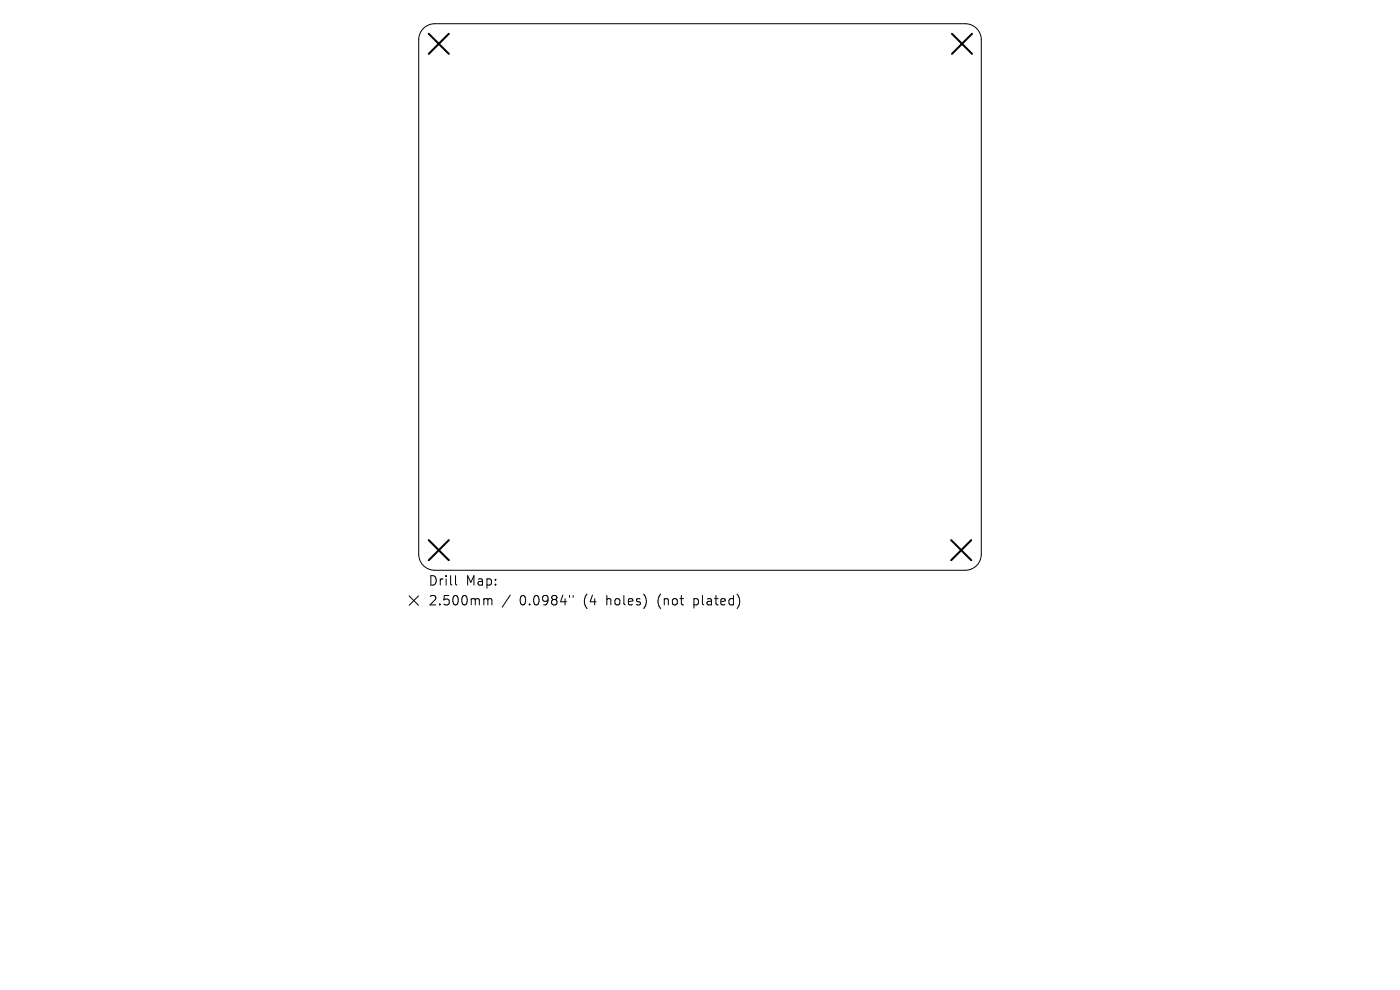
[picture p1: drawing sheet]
<svg xmlns="http://www.w3.org/2000/svg" width="297mm" height="210mm" viewBox="0 0 297 210" stroke-linecap="round" stroke-linejoin="round" font-family="sans-serif">
<defs><g id="words">
<g font-size="2.8">
<text x="90.8" y="124.5">Drill</text>
<text x="98.8" y="124.5">Map:</text>
<text x="90.8" y="128.7">2.500mm</text>
<text x="110.2" y="128.7">0.0984&quot;</text>
<text x="124" y="128.7">(4</text>
<text x="128.9" y="128.7">holes)</text>
<text x="140" y="128.7">(not</text>
<text x="147.8" y="128.7">plated)</text>
</g>
</g></defs>
<path d="M89.8 6a3.4 3.4 0 0 1 2.4-1h112.6a3.4 3.4 0 0 1 3.4 3.4v109.2a3.4 3.4 0 0 1-3.4 3.4h-112.6a3.4 3.4 0 0 1-3.4-3.4v-109.2a3.4 3.4 0 0 1 1-2.4zM86.8 126.4l2 2M88.8 126.4l-2 2M96.6 122.1v1.7l.3 .3M102.9 127l.5 .1 .1 .2M103.5 127.3l.3-.3 .5 .1 .1 1.2M103.5 127.3v1M108.3 126.2l-1.8 2.6M120.8 126.3v.4M121.6 126.3v.4" fill="none" stroke="#000" stroke-width=".21"/>
<path d="M91 7.2l4.2 4.2M95.2 7.2l-4.2 4.2M202 7.2l4.2 4.2M206.2 7.2l-4.2 4.2M91 114.6l4.2 4.2M95.2 114.6l-4.2 4.2M201.8 114.6l4.2 4.2M206 114.6l-4.2 4.2" fill="none" stroke="#000" stroke-width=".43"/>
<use href="#words"/>
</svg>
